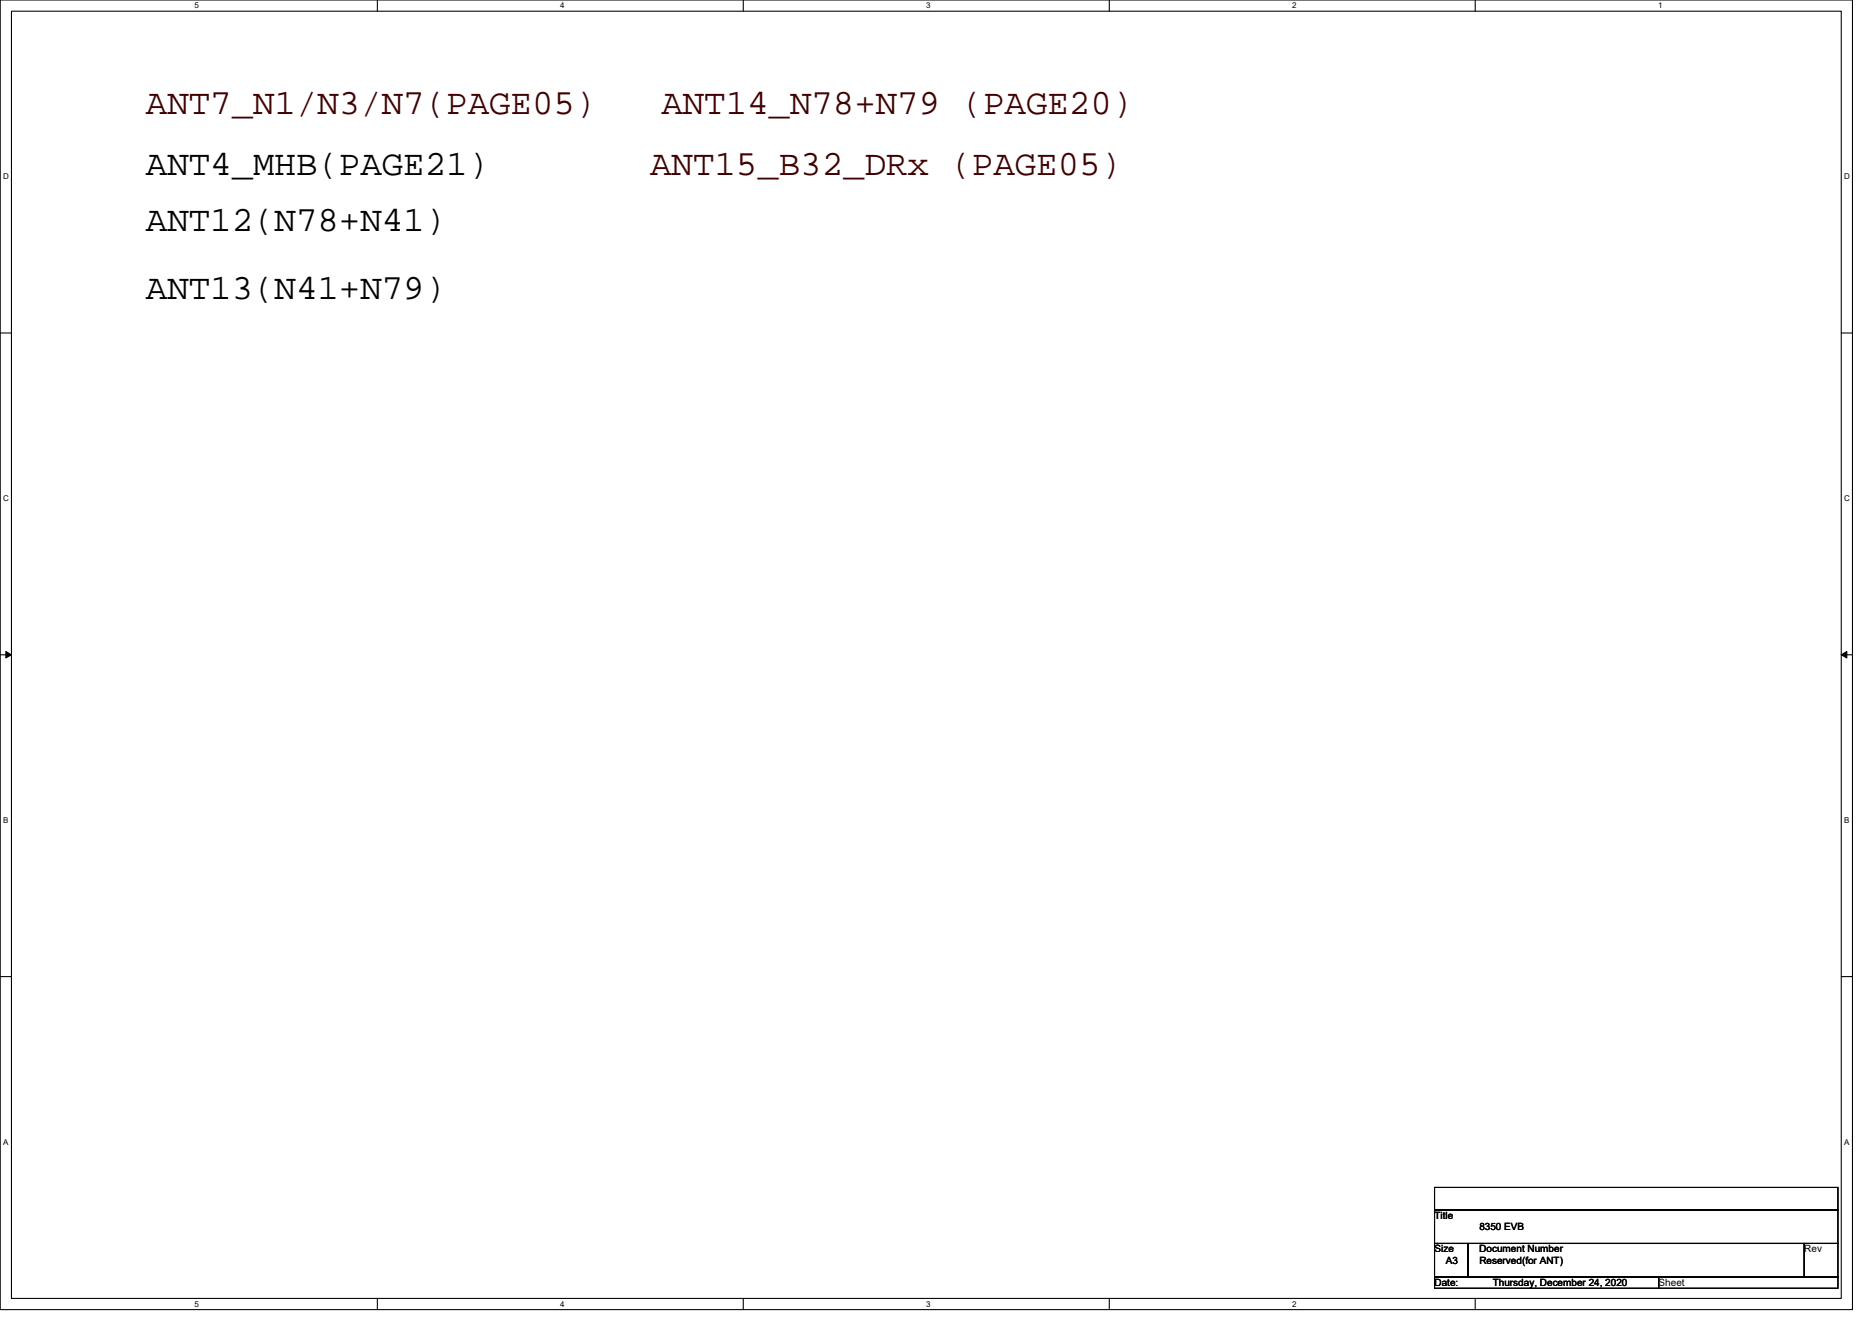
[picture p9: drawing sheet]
<svg xmlns="http://www.w3.org/2000/svg" width="297mm" height="210mm" viewBox="0 0 297 210" stroke-linecap="round" stroke-linejoin="round" font-family="sans-serif">
<defs><g id="words">
<g font-size="5.7" fill="#400000">
<text x="23.2" y="18.1">ANT7_N1/N3/N7(PAGE05)</text>
<text x="104.9" y="18.1">ANT14_N78+N79 (PAGE20)</text>
<text x="103.2" y="27.8">ANT15_B32_DRx (PAGE05)</text>
</g>
<g font-size="5.7">
<text x="23.2" y="27.8">ANT4_MHB(PAGE21)</text>
<text x="23.2" y="36.7">ANT12(N78+N41)</text>
<text x="23.2" y="47.4">ANT13(N41+N79)</text>
</g>
<g font-size="1.6">
<text x="227.6" y="193.4">Title</text>
<text x="234.7" y="195.2">8350 EVB</text>
<text x="227.6" y="198.8">Size</text>
<text x="229.4" y="200.6">A3</text>
<text x="234.7" y="198.8">Document Number</text>
<text x="234.7" y="200.6">Reserved(for ANT)</text>
<text x="286.3" y="198.8">Rev</text>
<text x="227.6" y="204.1">Date:</text>
<text x="236.9" y="204.1">Thursday, December 24, 2020</text>
<text x="263.2" y="204.1">Sheet</text>
</g>
<g font-size="1.3">
<text x="30.8" y="1.3">5</text>
<text x="88.9" y="1.3">4</text>
<text x="147" y="1.3">3</text>
<text x="205" y="1.3">2</text>
<text x="263.1" y="1.3">1</text>
<text x=".5" y="28.4">D</text>
<text x="292.6" y="28.4">D</text>
<text x=".5" y="79.5">C</text>
<text x="292.6" y="79.5">C</text>
<text x=".5" y="130.6">B</text>
<text x="292.6" y="130.6">B</text>
<text x=".5" y="181.7">A</text>
<text x="292.6" y="181.7">A</text>
<text x="30.8" y="207.4">5</text>
<text x="88.9" y="207.4">4</text>
<text x="147" y="207.4">3</text>
<text x="205" y="207.4">2</text>
</g>
</g></defs>
<path d="M0 0h293.9v207.9h-293.9zM1.8 1.8h290.4v204.3h-290.4z" fill="none" stroke="#000" stroke-width=".17"/>
<g fill="#fff">
<path d="M30.8 .2h.7v1.4h-.7z"/>
<path d="M30.8 206.3h.7v1.4h-.7z"/>
</g>
<path d="M59.9 0v1.8M59.9 206.1v1.8" fill="none" stroke="#000" stroke-width=".17"/>
<g fill="#fff">
<path d="M88.9 .2h.7v1.4h-.7z"/>
<path d="M88.9 206.3h.7v1.4h-.7z"/>
</g>
<path d="M117.9 0v1.8M117.9 206.1v1.8" fill="none" stroke="#000" stroke-width=".17"/>
<g fill="#fff">
<path d="M147 .2h.7v1.4h-.7z"/>
<path d="M147 206.3h.7v1.4h-.7z"/>
</g>
<path d="M176 0v1.8M176 206.1v1.8" fill="none" stroke="#000" stroke-width=".17"/>
<g fill="#fff">
<path d="M205 .2h.7v1.4h-.7z"/>
<path d="M205 206.3h.7v1.4h-.7z"/>
</g>
<path d="M234.1 0v1.8M234.1 206.1v1.8" fill="none" stroke="#000" stroke-width=".17"/>
<g fill="#fff">
<path d="M263.1 .2h.7v1.4h-.7z"/>
<path d="M.5 27.3h.9v1.4h-.9z"/>
<path d="M292.6 27.3h.9v1.4h-.9z"/>
<path d="M.5 78.4h.9v1.4h-.9z"/>
<path d="M292.6 78.4h.9v1.4h-.9z"/>
</g>
<path d="M0 52.9h1.8M292.2 52.9h1.7" fill="none" stroke="#000" stroke-width=".17"/>
<g fill="#fff">
<path d="M.5 129.5h.8v1.4h-.8z"/>
<path d="M292.6 129.5h.9v1.4h-.9z"/>
</g>
<path d="M0 103.9h1.8M292.2 103.9h1.7" fill="none" stroke="#000" stroke-width=".17"/>
<path d="M.9 103.4l.9 .5-.9 .5zM292.2 103.9l.8-.5v1z" fill="#000" stroke="#000" stroke-width=".16"/>
<g fill="#fff">
<path d="M.5 180.5h.8v1.4h-.8z"/>
<path d="M292.6 180.5h.9v1.4h-.9z"/>
</g>
<path d="M0 155h1.8M292.2 155h1.7M227.6 188.5h64v3.5h-64zM227.6 192h64v5.4h-64zM227.6 197.4h5.4v5.3h-5.4zM233 197.4h53.3v5.3h-53.3zM286.3 197.4h5.3v5.3h-5.3zM227.6 202.7h35.6v1.8h-35.6zM263.2 202.7h28.4v1.8h-28.4z" fill="none" stroke="#000" stroke-width=".17"/>
<use href="#words"/>
</svg>
